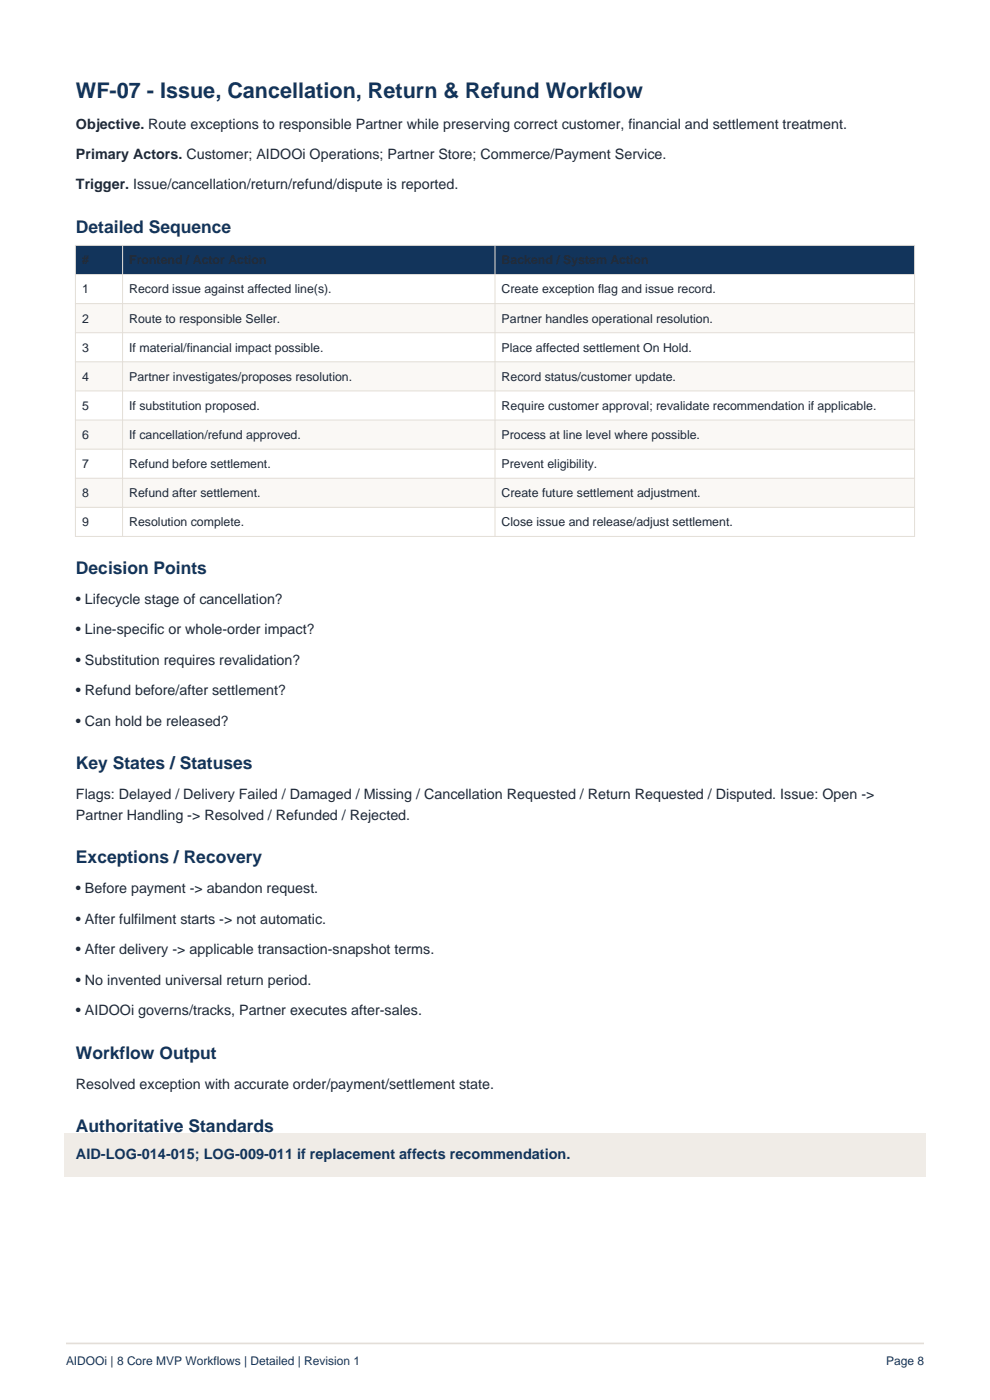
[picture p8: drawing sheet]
<svg xmlns="http://www.w3.org/2000/svg" width="210mm" height="297mm" viewBox="0 0 210 297" stroke-linecap="round" stroke-linejoin="round" font-family="sans-serif">
<defs><g id="words">
<text font-size="4.6" fill="#12345b" x="16.1" y="20.7">WF-07 - Issue, Cancellation, Return &amp; Refund Workflow</text>
<g font-size="3.7" fill="#12345b">
<text x="16.1" y="49.4">Detailed Sequence</text>
<text x="16.1" y="121.7">Decision Points</text>
<text x="16.1" y="163.2">Key States / Statuses</text>
<text x="16.1" y="183.2">Exceptions / Recovery</text>
<text x="16.1" y="224.6">Workflow Output</text>
<text x="16.1" y="240.2">Authoritative Standards</text>
</g>
<text font-size="3.1" fill="#12345b" x="16.1" y="246">AID-LOG-014-015; LOG-009-011 if replacement affects recommendation.</text>
<g font-size="3" fill="#1f2937">
<text x="16.1" y="27.3">Objective. Route exceptions to responsible Partner while preserving correct customer, financial and settlement treatment.</text>
<text x="16.1" y="33.7">Primary Actors. Customer; AIDOOi Operations; Partner Store; Commerce/Payment Service.</text>
<text x="16.1" y="40.2">Trigger. Issue/cancellation/return/refund/dispute is reported.</text>
<text x="16.1" y="128.1">• Lifecycle stage of cancellation?</text>
<text x="16.1" y="134.6">• Line-specific or whole-order impact?</text>
<text x="16.1" y="141">• Substitution requires revalidation?</text>
<text x="16.1" y="147.5">• Refund before/after settlement?</text>
<text x="16.1" y="153.9">• Can hold be released?</text>
<text x="16.1" y="169.6">Flags: Delayed / Delivery Failed / Damaged / Missing / Cancellation Requested / Return Requested / Disputed. Issue: Open -&gt;</text>
<text x="16.1" y="173.9">Partner Handling -&gt; Resolved / Refunded / Rejected.</text>
<text x="16.1" y="189.5">• Before payment -&gt; abandon request.</text>
<text x="16.1" y="196">• After fulfilment starts -&gt; not automatic.</text>
<text x="16.1" y="202.5">• After delivery -&gt; applicable transaction-snapshot terms.</text>
<text x="16.1" y="208.9">• No invented universal return period.</text>
<text x="16.1" y="215.4">• AIDOOi governs/tracks, Partner executes after-sales.</text>
<text x="16.1" y="231">Resolved exception with accurate order/payment/settlement state.</text>
</g>
<g font-size="2.6" fill="#1f2937">
<text x="17.4" y="62.3">1</text>
<text x="27.4" y="62.3">Record issue against affected line(s).</text>
<text x="106.4" y="62.3">Create exception flag and issue record.</text>
<text x="17.4" y="68.4">2</text>
<text x="27.4" y="68.4">Route to responsible Seller.</text>
<text x="106.4" y="68.4">Partner handles operational resolution.</text>
<text x="17.4" y="74.6">3</text>
<text x="27.4" y="74.6">If material/financial impact possible.</text>
<text x="106.4" y="74.6">Place affected settlement On Hold.</text>
<text x="17.4" y="80.8">4</text>
<text x="27.4" y="80.8">Partner investigates/proposes resolution.</text>
<text x="106.4" y="80.8">Record status/customer update.</text>
<text x="17.4" y="87">5</text>
<text x="27.4" y="87">If substitution proposed.</text>
<text x="106.4" y="87">Require customer approval; revalidate recommendation if applicable.</text>
<text x="17.4" y="93.1">6</text>
<text x="27.4" y="93.1">If cancellation/refund approved.</text>
<text x="106.4" y="93.1">Process at line level where possible.</text>
<text x="17.4" y="99.3">7</text>
<text x="27.4" y="99.3">Refund before settlement.</text>
<text x="106.4" y="99.3">Prevent eligibility.</text>
<text x="17.4" y="105.5">8</text>
<text x="27.4" y="105.5">Refund after settlement.</text>
<text x="106.4" y="105.5">Create future settlement adjustment.</text>
<text x="17.4" y="111.6">9</text>
<text x="27.4" y="111.6">Resolution complete.</text>
<text x="106.4" y="111.6">Close issue and release/adjust settlement.</text>
</g>
<g font-size="2.5" fill="#12345b">
<text x="14" y="289.5">AIDOOi | 8 Core MVP Workflows | Detailed | Revision 1</text>
<text x="188" y="289.5">Page 8</text>
</g>
</g></defs>
<path d="M14 285h182" fill="none" stroke="#e3ded7" stroke-width=".35"/>
<path d="M16 52.1h178v6.1h-178z" fill-rule="evenodd" fill="#12345b"/>
<g fill="#faf8f5">
<path d="M16 64.4h178v6.2h-178z" fill-rule="evenodd"/>
<path d="M16 76.8h178v6.1h-178z" fill-rule="evenodd"/>
<path d="M16 89.1h178v6.2h-178z" fill-rule="evenodd"/>
<path d="M16 101.5h178v6.1h-178z" fill-rule="evenodd"/>
</g>
<path d="M16 52.1h178v61.7h-178zM16 58.2h178M26 52.1v61.7M105 52.1v61.7M16 64.4h178M16 70.6h178M16 76.8h178M16 82.9h178M16 89.1h178M16 95.3h178M16 101.5h178M16 107.6h178" fill="none" stroke="#e3ded7" stroke-width=".21"/>
<path d="M13.6 240.4h182.8v9.3h-182.8z" fill-rule="evenodd" fill="#f0ece7"/>
<use href="#words"/>
</svg>
